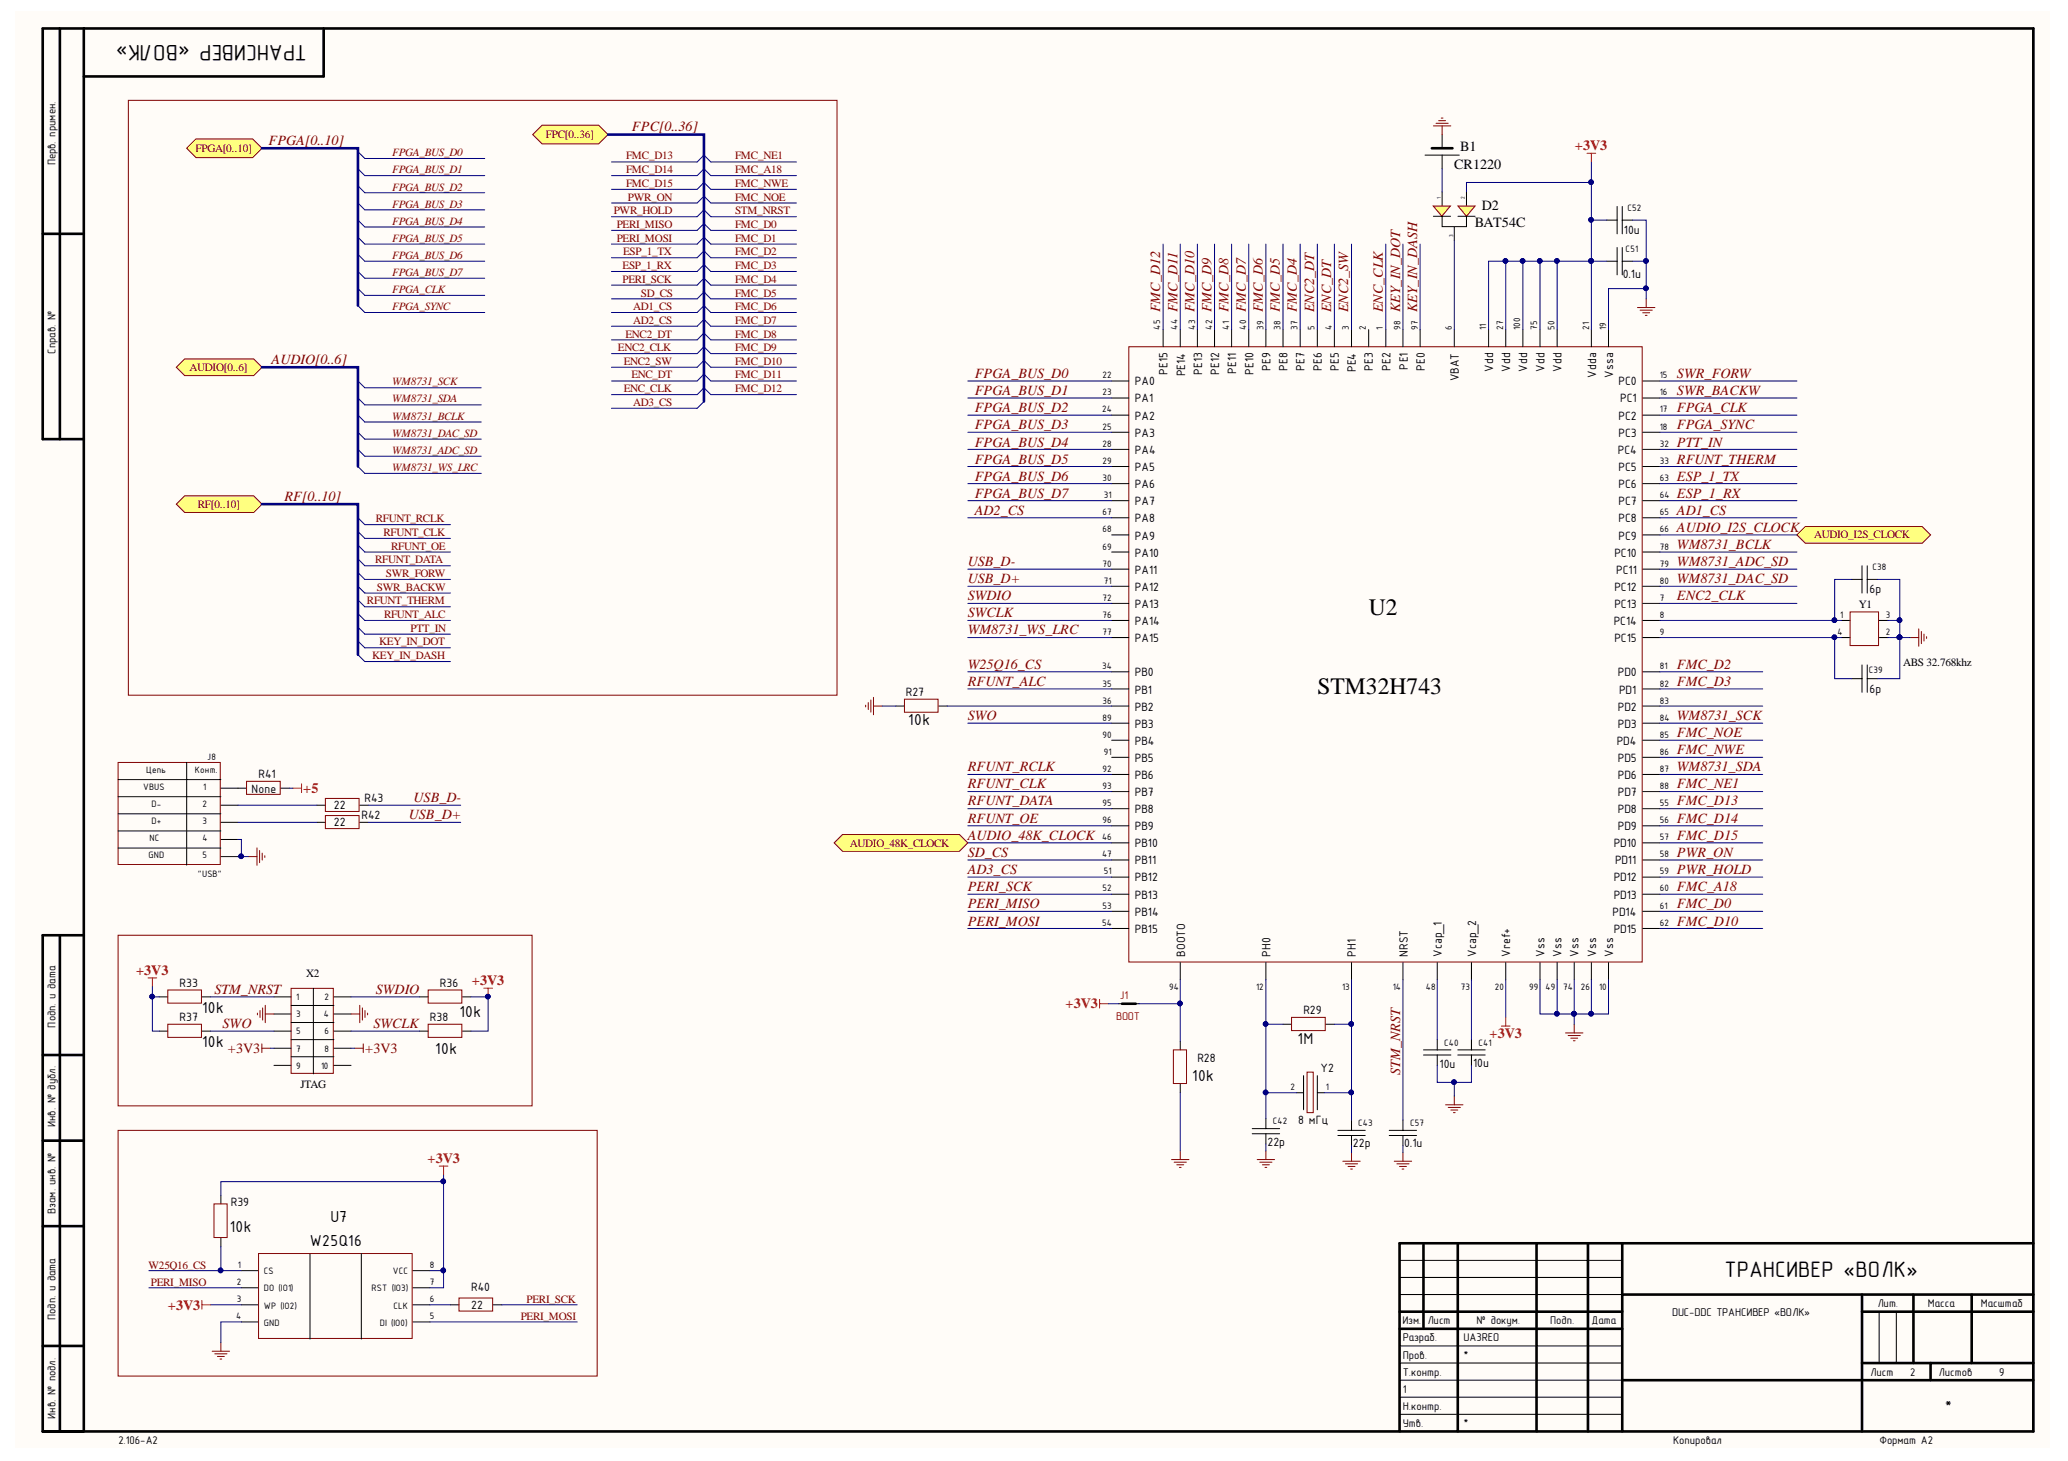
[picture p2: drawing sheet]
<svg xmlns="http://www.w3.org/2000/svg" width="297mm" height="210mm" viewBox="0 0 297 210" stroke-linecap="round" stroke-linejoin="round" font-family="sans-serif">
<defs><g id="words">
<g font-size="3.4">
<text x="196.6" y="88.4">U2</text>
<text x="189.3" y="99.7">STM32H743</text>
</g>
<g font-size="3.2">
<text x="44.1" y="6.4" transform="rotate(-180 44.1 6.4)">ТРАНСИВЕР «ВОЛК»</text>
<text x="247.7" y="183.4">ТРАНСИВЕР «ВОЛК»</text>
</g>
<g font-size="2.5">
<text x="130.5" y="104.2">10k</text>
<text x="29" y="145.6">10k</text>
<text x="66" y="146.1">10k</text>
<text x="186.4" y="150">1M</text>
<text x="29" y="150.5">10k</text>
<text x="62.5" y="151.5">10k</text>
<text x="171.2" y="155.4">10k</text>
<text x="33" y="177">10k</text>
<text x="44.5" y="179">W25Q16</text>
<text x="47.5" y="175.6">U7</text>
</g>
<text font-size="2.3" x="279.4" y="202.8">*</text>
<g font-size="2" fill="#800000">
<text x="38.6" y="20.9">FPGA[0..10]</text>
<text x="90.8" y="18.9">FPC[0..36]</text>
<text x="166.7" y="44.9" transform="rotate(-90 166.7 44.9)">FMC_D12</text>
<text x="169.1" y="44.9" transform="rotate(-90 169.1 44.9)">FMC_D11</text>
<text x="171.6" y="44.9" transform="rotate(-90 171.6 44.9)">FMC_D10</text>
<text x="174" y="44.9" transform="rotate(-90 174 44.9)">FMC_D9</text>
<text x="176.5" y="44.9" transform="rotate(-90 176.5 44.9)">FMC_D8</text>
<text x="178.9" y="44.9" transform="rotate(-90 178.9 44.9)">FMC_D7</text>
<text x="181.4" y="44.9" transform="rotate(-90 181.4 44.9)">FMC_D6</text>
<text x="183.8" y="44.9" transform="rotate(-90 183.8 44.9)">FMC_D5</text>
<text x="186.3" y="44.9" transform="rotate(-90 186.3 44.9)">FMC_D4</text>
<text x="188.7" y="44.9" transform="rotate(-90 188.7 44.9)">ENC2_DT</text>
<text x="191.2" y="44.9" transform="rotate(-90 191.2 44.9)">ENC_DT</text>
<text x="193.7" y="44.9" transform="rotate(-90 193.7 44.9)">ENC2_SW</text>
<text x="198.6" y="44.9" transform="rotate(-90 198.6 44.9)">ENC_CLK</text>
<text x="201.1" y="44.9" transform="rotate(-90 201.1 44.9)">KEY_IN_DOT</text>
<text x="203.5" y="44.9" transform="rotate(-90 203.5 44.9)">KEY_IN_DASH</text>
<text x="39" y="52.3">AUDIO[0..6]</text>
<text x="140" y="56.7">FPGA_BUS_D1</text>
<text x="140" y="59.2">FPGA_BUS_D2</text>
<text x="140" y="54.3">FPGA_BUS_D0</text>
<text x="240.9" y="54.3">SWR_FORW</text>
<text x="240.9" y="56.7">SWR_BACKW</text>
<text x="240.9" y="59.2">FPGA_CLK</text>
<text x="140" y="61.6">FPGA_BUS_D3</text>
<text x="140" y="64.2">FPGA_BUS_D4</text>
<text x="240.9" y="61.6">FPGA_SYNC</text>
<text x="240.9" y="64.2">PTT_IN</text>
<text x="140" y="66.6">FPGA_BUS_D5</text>
<text x="140" y="69.1">FPGA_BUS_D6</text>
<text x="140" y="71.5">FPGA_BUS_D7</text>
<text x="240.9" y="66.6">RFUNT_THERM</text>
<text x="240.9" y="69.1">ESP_1_TX</text>
<text x="240.9" y="71.5">ESP_1_RX</text>
<text x="40.9" y="72">RF[0..10]</text>
<text x="140" y="74">AD2_CS</text>
<text x="240.9" y="74">AD1_CS</text>
<text x="240.9" y="76.4">AUDIO_I2S_CLOCK</text>
<text x="139" y="81.3">USB_D-</text>
<text x="139" y="83.8">USB_D+</text>
<text x="240.9" y="78.9">WM8731_BCLK</text>
<text x="240.9" y="81.3">WM8731_ADC_SD</text>
<text x="240.9" y="83.8">WM8731_DAC_SD</text>
<text x="139" y="86.2">SWDIO</text>
<text x="139" y="88.7">SWCLK</text>
<text x="240.9" y="86.2">ENC2_CLK</text>
<text x="139" y="91.1">WM8731_WS_LRC</text>
<text x="139" y="96.1">W25Q16_CS</text>
<text x="139" y="98.6">RFUNT_ALC</text>
<text x="240.9" y="96.1">FMC_D2</text>
<text x="240.9" y="98.6">FMC_D3</text>
<text x="139" y="103.5">SWO</text>
<text x="240.9" y="103.5">WM8731_SCK</text>
<text x="240.9" y="105.9">FMC_NOE</text>
<text x="139" y="110.8">RFUNT_RCLK</text>
<text x="139" y="113.3">RFUNT_CLK</text>
<text x="240.9" y="108.4">FMC_NWE</text>
<text x="240.9" y="110.8">WM8731_SDA</text>
<text x="240.9" y="113.3">FMC_NE1</text>
<text x="58.7" y="117.7">USB_D+</text>
<text x="59.4" y="115.2">USB_D-</text>
<text x="139" y="115.7">RFUNT_DATA</text>
<text x="139" y="118.2">RFUNT_OE</text>
<text x="240.9" y="115.7">FMC_D13</text>
<text x="240.9" y="118.2">FMC_D14</text>
<text x="139" y="120.6">AUDIO_48K_CLOCK</text>
<text x="139" y="123.1">SD_CS</text>
<text x="139" y="125.6">AD3_CS</text>
<text x="240.9" y="120.6">FMC_D15</text>
<text x="240.9" y="123.1">PWR_ON</text>
<text x="240.9" y="125.6">PWR_HOLD</text>
<text x="139" y="128.1">PERI_SCK</text>
<text x="139" y="130.5">PERI_MISO</text>
<text x="240.9" y="128.1">FMC_A18</text>
<text x="240.9" y="130.5">FMC_D0</text>
<text x="139" y="133">PERI_MOSI</text>
<text x="240.9" y="133">FMC_D10</text>
<text x="30.8" y="142.8">STM_NRST</text>
<text x="54" y="142.8">SWDIO</text>
<text x="32" y="147.7">SWO</text>
<text x="53.6" y="147.7">SWCLK</text>
<text x="32.7" y="151.3">+3V3</text>
<text x="52.5" y="151.3">+3V3</text>
<text x="201.1" y="154.4" transform="rotate(-90 201.1 154.4)">STM_NRST</text>
</g>
<g font-size="2">
<text x="209.7" y="21.7">B1</text>
<text x="208.9" y="24.3">CR1220</text>
<text x="211.8" y="32.6">BAT54C</text>
<text x="212.9" y="30.2">D2</text>
</g>
<g font-size="2" fill="#f00">
<text x="226.2" y="21.6">+3V3</text>
<text x="43.6" y="114">+5</text>
<text x="19.5" y="140.1">+3V3</text>
<text x="67.8" y="141.5">+3V3</text>
<text x="153" y="144.9">+3V3</text>
<text x="214" y="149.2">+3V3</text>
<text x="61.4" y="167.1">+3V3</text>
<text x="24.1" y="188.2">+3V3</text>
</g>
<g font-size="1.9">
<text x="233.2" y="33.6">10u</text>
<text x="233.1" y="40">0.1u</text>
<text x="167.7" y="53.8" transform="rotate(-90 167.7 53.8)">PE15</text>
<text x="172.7" y="53.8" transform="rotate(-90 172.7 53.8)">PE13</text>
<text x="175.1" y="53.8" transform="rotate(-90 175.1 53.8)">PE12</text>
<text x="177.6" y="53.7" transform="rotate(-90 177.6 53.7)">PE11</text>
<text x="180" y="53.8" transform="rotate(-90 180 53.8)">PE10</text>
<text x="182.5" y="53.3" transform="rotate(-90 182.5 53.3)">PE9</text>
<text x="184.9" y="53.3" transform="rotate(-90 184.9 53.3)">PE8</text>
<text x="187.4" y="53.3" transform="rotate(-90 187.4 53.3)">PE7</text>
<text x="189.8" y="53.3" transform="rotate(-90 189.8 53.3)">PE6</text>
<text x="192.3" y="53.3" transform="rotate(-90 192.3 53.3)">PE5</text>
<text x="194.7" y="53.4" transform="rotate(-90 194.7 53.4)">PE4</text>
<text x="197.2" y="53.3" transform="rotate(-90 197.2 53.3)">PE3</text>
<text x="199.7" y="53.3" transform="rotate(-90 199.7 53.3)">PE2</text>
<text x="202.2" y="53.1" transform="rotate(-90 202.2 53.1)">PE1</text>
<text x="204.6" y="53.3" transform="rotate(-90 204.6 53.3)">PE0</text>
<text x="214.5" y="53.4" transform="rotate(-90 214.5 53.4)">Vdd</text>
<text x="216.9" y="53.4" transform="rotate(-90 216.9 53.4)">Vdd</text>
<text x="219.4" y="53.4" transform="rotate(-90 219.4 53.4)">Vdd</text>
<text x="221.8" y="53.4" transform="rotate(-90 221.8 53.4)">Vdd</text>
<text x="224.3" y="53.4" transform="rotate(-90 224.3 53.4)">Vdd</text>
<text x="163" y="55.4">PA0</text>
<text x="163" y="57.8">PA1</text>
<text x="170.2" y="54" transform="rotate(-90 170.2 54)">PE14</text>
<text x="209.6" y="54.7" transform="rotate(-90 209.6 54.7)">VBAT</text>
<text x="229.3" y="54.3" transform="rotate(-90 229.3 54.3)">Vdda</text>
<text x="231.7" y="54.3" transform="rotate(-90 231.7 54.3)">Vssa</text>
<text x="232.5" y="55.4">PC0</text>
<text x="232.7" y="57.8">PC1</text>
<text x="163" y="60.3">PA2</text>
<text x="163" y="62.7">PA3</text>
<text x="163" y="65.2">PA4</text>
<text x="232.4" y="65.2">PC4</text>
<text x="232.5" y="60.3">PC2</text>
<text x="232.5" y="62.7">PC3</text>
<text x="163" y="67.7">PA5</text>
<text x="163" y="70.2">PA6</text>
<text x="232.5" y="67.7">PC5</text>
<text x="232.5" y="70.2">PC6</text>
<text x="163" y="72.6">PA7</text>
<text x="163" y="75.1">PA8</text>
<text x="163" y="77.5">PA9</text>
<text x="232.5" y="72.6">PC7</text>
<text x="232.5" y="75.1">PC8</text>
<text x="232.5" y="77.5">PC9</text>
<text x="163" y="80">PA10</text>
<text x="163" y="82.4">PA11</text>
<text x="231.9" y="80">PC10</text>
<text x="232.1" y="82.4">PC11</text>
<text x="163" y="84.9">PA12</text>
<text x="163" y="87.3">PA13</text>
<text x="163" y="89.8">PA14</text>
<text x="231.8" y="89.8">PC14</text>
<text x="231.9" y="84.9">PC12</text>
<text x="231.9" y="87.3">PC13</text>
<text x="268.5" y="85.2">6p</text>
<text x="163" y="92.2">PA15</text>
<text x="231.9" y="92.2">PC15</text>
<text x="130.1" y="100">R27</text>
<text x="163" y="97.1">PB0</text>
<text x="163" y="99.7">PB1</text>
<text x="232.4" y="97.1">PD0</text>
<text x="232.6" y="99.7">PD1</text>
<text x="268.5" y="99.5">6p</text>
<text x="163" y="102.1">PB2</text>
<text x="163" y="104.6">PB3</text>
<text x="163" y="107">PB4</text>
<text x="232.2" y="107">PD4</text>
<text x="232.4" y="102.1">PD2</text>
<text x="232.4" y="104.6">PD3</text>
<text x="36.1" y="113.9">None</text>
<text x="37.1" y="111.8">R41</text>
<text x="163" y="109.5">PB5</text>
<text x="163" y="111.9">PB6</text>
<text x="232.4" y="109.5">PD5</text>
<text x="232.4" y="111.9">PD6</text>
<text x="48" y="118.7">22</text>
<text x="48" y="116.2">22</text>
<text x="51.9" y="117.7">R42</text>
<text x="52.4" y="115.2">R43</text>
<text x="163" y="114.4">PB7</text>
<text x="163" y="116.8">PB8</text>
<text x="163" y="119.3">PB9</text>
<text x="232.4" y="114.4">PD7</text>
<text x="232.4" y="116.8">PD8</text>
<text x="232.4" y="119.3">PD9</text>
<text x="163" y="121.7">PB10</text>
<text x="163" y="124.2">PB11</text>
<text x="231.8" y="121.7">PD10</text>
<text x="232" y="124.2">PD11</text>
<text x="163" y="126.6">PB12</text>
<text x="163" y="129.2">PB13</text>
<text x="163" y="131.6">PB14</text>
<text x="231.6" y="131.6">PD14</text>
<text x="231.8" y="126.6">PD12</text>
<text x="231.8" y="129.2">PD13</text>
<text x="163" y="134.1">PB15</text>
<text x="170.2" y="137.4" transform="rotate(-90 170.2 137.4)">BOOTO</text>
<text x="182.5" y="137.4" transform="rotate(-90 182.5 137.4)">PH0</text>
<text x="194.7" y="137.4" transform="rotate(-90 194.7 137.4)">PH1</text>
<text x="202.2" y="137.4" transform="rotate(-90 202.2 137.4)">NRST</text>
<text x="207.1" y="137.4" transform="rotate(-90 207.1 137.4)">Vcap_1</text>
<text x="212" y="137.4" transform="rotate(-90 212 137.4)">Vcap_2</text>
<text x="216.9" y="137.4" transform="rotate(-90 216.9 137.4)">Vref+</text>
<text x="221.8" y="137.4" transform="rotate(-90 221.8 137.4)">Vss</text>
<text x="224.3" y="137.4" transform="rotate(-90 224.3 137.4)">Vss</text>
<text x="226.7" y="137.4" transform="rotate(-90 226.7 137.4)">Vss</text>
<text x="229.3" y="137.4" transform="rotate(-90 229.3 137.4)">Vss</text>
<text x="231.7" y="137.4" transform="rotate(-90 231.7 137.4)">Vss</text>
<text x="231.8" y="134.1">PD15</text>
<text x="25.8" y="141.8">R33</text>
<text x="63.2" y="141.8">R36</text>
<text x="25.8" y="146.7">R37</text>
<text x="61.8" y="146.7">R38</text>
<text x="187.2" y="145.7">R29</text>
<text x="172" y="152.6">R28</text>
<text x="189.7" y="154">Y2</text>
<text x="206.8" y="153.4">10u</text>
<text x="211.6" y="153.3">10u</text>
<text x="186.5" y="161.5">8 мГц</text>
<text x="182.1" y="164.7">22p</text>
<text x="194.3" y="164.8">22p</text>
<text x="201.7" y="164.8">0.1u</text>
<text x="33.2" y="173.2">R39</text>
<text x="67.7" y="185.5">R40</text>
<text x="67.7" y="188">22</text>
</g>
<g font-size="1.6">
<text x="8" y="23.8" transform="rotate(-90 8 23.8)">Перв. примен.</text>
<text x="8" y="50.8" transform="rotate(-90 8 50.8)">Справ. №</text>
<text x="267" y="87.3">Y1</text>
<text x="273.3" y="95.7">ABS 32.768khz</text>
<text x="44" y="140.4">X2</text>
<text x="8" y="147.7" transform="rotate(-90 8 147.7)">Подп. и дата</text>
<text x="8" y="161.9" transform="rotate(-90 8 161.9)">Инв. № дубл.</text>
<text x="43.1" y="156.4">JTAG</text>
<text x="8" y="174.5" transform="rotate(-90 8 174.5)">Взам. инв. №</text>
<text x="8" y="189.7" transform="rotate(-90 8 189.7)">Подп. и дата</text>
<text x="201.4" y="190.2">Изм.</text>
<text x="205.1" y="190.2">Лист</text>
<text x="212.1" y="190.2">№ докум.</text>
<text x="222.7" y="190.2">Подп.</text>
<text x="228.6" y="190.2">Дата</text>
<text x="240.2" y="189">DUC-DDC ТРАНСИВЕР «ВОЛК»</text>
<text x="269.7" y="187.7">Лит.</text>
<text x="276.9" y="187.7">Масса</text>
<text x="284.5" y="187.7">Масштаб</text>
<text x="201.5" y="195.2">Пров.</text>
<text x="201.5" y="197.6">Т.контр.</text>
<text x="201.5" y="192.6">Разраб.</text>
<text x="210.2" y="195.2">*</text>
<text x="210.2" y="192.6">UA3REO</text>
<text x="268.7" y="197.6">Лист</text>
<text x="274.4" y="197.6">2</text>
<text x="278.5" y="197.6">Листов</text>
<text x="287.1" y="197.6">9</text>
<text x="8" y="203.8" transform="rotate(-90 8 203.8)">Инв. № подл.</text>
<text x="201.5" y="202.5">Н.контр.</text>
<text x="201.5" y="200.1">1</text>
<text x="17" y="207.4">2.106-A2</text>
<text x="201.5" y="205">Утв.</text>
<text x="210.2" y="205">*</text>
<text x="240.3" y="207.4">Копировал</text>
<text x="270" y="207.4">Формат А2</text>
</g>
<g font-size="1.6" fill="#800000">
<text x="28.1" y="21.8">FPGA[0..10]</text>
<text x="56.3" y="22.4">FPGA_BUS_D0</text>
<text x="78.4" y="19.9">FPC[0..36]</text>
<text x="89.9" y="22.9">FMC_D13</text>
<text x="105.6" y="22.9">FMC_NE1</text>
<text x="56.3" y="24.9">FPGA_BUS_D1</text>
<text x="56.3" y="27.4">FPGA_BUS_D2</text>
<text x="56.3" y="29.8">FPGA_BUS_D3</text>
<text x="89.9" y="24.9">FMC_D14</text>
<text x="89.9" y="26.9">FMC_D15</text>
<text x="90.2" y="28.8">PWR_ON</text>
<text x="105.6" y="24.9">FMC_A18</text>
<text x="105.6" y="26.9">FMC_NWE</text>
<text x="105.6" y="28.8">FMC_NOE</text>
<text x="56.3" y="32.3">FPGA_BUS_D4</text>
<text x="56.3" y="34.7">FPGA_BUS_D5</text>
<text x="88.2" y="30.8">PWR_HOLD</text>
<text x="88.6" y="32.7">PERI_MISO</text>
<text x="88.6" y="34.7">PERI_MOSI</text>
<text x="105.6" y="30.8">STM_NRST</text>
<text x="105.6" y="32.7">FMC_D0</text>
<text x="105.6" y="34.7">FMC_D1</text>
<text x="56.3" y="37.2">FPGA_BUS_D6</text>
<text x="56.3" y="39.6">FPGA_BUS_D7</text>
<text x="89.4" y="38.6">ESP_1_RX</text>
<text x="89.4" y="40.7">PERI_SCK</text>
<text x="89.5" y="36.7">ESP_1_TX</text>
<text x="105.6" y="36.7">FMC_D2</text>
<text x="105.6" y="38.6">FMC_D3</text>
<text x="105.6" y="40.7">FMC_D4</text>
<text x="56.3" y="42.1">FPGA_CLK</text>
<text x="56.3" y="44.6">FPGA_SYNC</text>
<text x="90.9" y="44.6">AD1_CS</text>
<text x="90.9" y="46.5">AD2_CS</text>
<text x="92" y="42.6">SD_CS</text>
<text x="105.6" y="42.6">FMC_D5</text>
<text x="105.6" y="44.6">FMC_D6</text>
<text x="105.6" y="46.5">FMC_D7</text>
<text x="27.2" y="53.3">AUDIO[0..6]</text>
<text x="88.7" y="50.5">ENC2_CLK</text>
<text x="89.6" y="52.4">ENC2_SW</text>
<text x="89.8" y="48.5">ENC2_DT</text>
<text x="105.6" y="48.5">FMC_D8</text>
<text x="105.6" y="50.5">FMC_D9</text>
<text x="105.6" y="52.4">FMC_D10</text>
<text x="56.3" y="55.4">WM8731_SCK</text>
<text x="56.3" y="57.8">WM8731_SDA</text>
<text x="89.6" y="56.4">ENC_CLK</text>
<text x="90.7" y="54.4">ENC_DT</text>
<text x="90.9" y="58.3">AD3_CS</text>
<text x="105.6" y="54.4">FMC_D11</text>
<text x="105.6" y="56.4">FMC_D12</text>
<text x="56.3" y="60.3">WM8731_BCLK</text>
<text x="56.3" y="62.7">WM8731_DAC_SD</text>
<text x="56.3" y="65.2">WM8731_ADC_SD</text>
<text x="56.3" y="67.6">WM8731_WS_LRC</text>
<text x="28.4" y="73">RF[0..10]</text>
<text x="54" y="75.1">RFUNT_RCLK</text>
<text x="55.1" y="77">RFUNT_CLK</text>
<text x="260.6" y="77.3">AUDIO_I2S_CLOCK</text>
<text x="53.9" y="80.9">RFUNT_DATA</text>
<text x="55.4" y="82.9">SWR_FORW</text>
<text x="56.2" y="79">RFUNT_OE</text>
<text x="52.7" y="86.8">RFUNT_THERM</text>
<text x="54.1" y="84.9">SWR_BACKW</text>
<text x="55.2" y="88.8">RFUNT_ALC</text>
<text x="53.5" y="94.7">KEY_IN_DASH</text>
<text x="54.5" y="92.7">KEY_IN_DOT</text>
<text x="59" y="90.8">PTT_IN</text>
<text x="122.1" y="121.6">AUDIO_48K_CLOCK</text>
<text x="21.3" y="182.3">W25Q16_CS</text>
<text x="21.7" y="184.7">PERI_MISO</text>
<text x="74.8" y="189.6">PERI_MOSI</text>
<text x="75.6" y="187.2">PERI_SCK</text>
</g>
<g font-size="1.6" fill="#980000">
<text x="160.8" y="143.5">J1</text>
<text x="160.3" y="146.5">BOOT</text>
</g>
<g font-size="1.4">
<text x="233.8" y="30.3">C52</text>
<text x="233.5" y="36.2">C51</text>
<text x="166.7" y="47.3" transform="rotate(-90 166.7 47.3)">45</text>
<text x="169.1" y="47.3" transform="rotate(-90 169.1 47.3)">44</text>
<text x="171.7" y="47.3" transform="rotate(-90 171.7 47.3)">43</text>
<text x="174.1" y="47.3" transform="rotate(-90 174.1 47.3)">42</text>
<text x="176.6" y="47.3" transform="rotate(-90 176.6 47.3)">41</text>
<text x="179" y="47.3" transform="rotate(-90 179 47.3)">40</text>
<text x="181.5" y="47.3" transform="rotate(-90 181.5 47.3)">39</text>
<text x="183.9" y="47.3" transform="rotate(-90 183.9 47.3)">38</text>
<text x="186.4" y="47.3" transform="rotate(-90 186.4 47.3)">37</text>
<text x="188.8" y="47.3" transform="rotate(-90 188.8 47.3)">5</text>
<text x="191.3" y="47.3" transform="rotate(-90 191.3 47.3)">4</text>
<text x="193.7" y="47.3" transform="rotate(-90 193.7 47.3)">3</text>
<text x="196.2" y="47.3" transform="rotate(-90 196.2 47.3)">2</text>
<text x="198.6" y="47.3" transform="rotate(-90 198.6 47.3)">1</text>
<text x="201.2" y="47.3" transform="rotate(-90 201.2 47.3)">98</text>
<text x="203.6" y="47.3" transform="rotate(-90 203.6 47.3)">97</text>
<text x="208.5" y="47.3" transform="rotate(-90 208.5 47.3)">6</text>
<text x="213.4" y="47.3" transform="rotate(-90 213.4 47.3)">11</text>
<text x="215.9" y="47.3" transform="rotate(-90 215.9 47.3)">27</text>
<text x="218.4" y="47.3" transform="rotate(-90 218.4 47.3)">100</text>
<text x="220.8" y="47.3" transform="rotate(-90 220.8 47.3)">75</text>
<text x="223.3" y="47.3" transform="rotate(-90 223.3 47.3)">50</text>
<text x="228.3" y="47.3" transform="rotate(-90 228.3 47.3)">21</text>
<text x="230.7" y="47.3" transform="rotate(-90 230.7 47.3)">19</text>
<text x="158.3" y="59.3">24</text>
<text x="158.4" y="54.4">22</text>
<text x="158.4" y="56.8">23</text>
<text x="238.4" y="54.4">15</text>
<text x="238.4" y="56.8">16</text>
<text x="238.4" y="59.3">17</text>
<text x="158.4" y="61.7">25</text>
<text x="158.4" y="64.2">28</text>
<text x="238.4" y="61.7">18</text>
<text x="238.4" y="64.2">32</text>
<text x="158.4" y="66.6">29</text>
<text x="158.4" y="69.1">30</text>
<text x="158.5" y="71.6">31</text>
<text x="238.4" y="66.6">33</text>
<text x="238.4" y="69.1">63</text>
<text x="238.4" y="71.6">64</text>
<text x="158.4" y="74.1">67</text>
<text x="158.4" y="76.5">68</text>
<text x="238.4" y="74.1">65</text>
<text x="238.4" y="76.5">66</text>
<text x="158.4" y="79">69</text>
<text x="158.4" y="81.4">70</text>
<text x="158.5" y="83.9">71</text>
<text x="238.4" y="79">78</text>
<text x="238.4" y="81.4">79</text>
<text x="238.4" y="83.9">80</text>
<text x="268.9" y="81.9">C38</text>
<text x="158.4" y="86.3">72</text>
<text x="158.4" y="88.8">76</text>
<text x="238.4" y="86.3">7</text>
<text x="238.4" y="88.8">8</text>
<text x="264.3" y="88.8">1</text>
<text x="270.9" y="88.8">3</text>
<text x="158.4" y="91.2">77</text>
<text x="238.4" y="91.2">9</text>
<text x="264" y="91.3">4</text>
<text x="270.9" y="91.3">2</text>
<text x="158.3" y="96.1">34</text>
<text x="158.4" y="98.7">35</text>
<text x="158.4" y="101.1">36</text>
<text x="238.4" y="96.1">81</text>
<text x="238.4" y="98.7">82</text>
<text x="238.4" y="101.1">83</text>
<text x="268.4" y="96.6">C39</text>
<text x="158.4" y="103.6">89</text>
<text x="158.4" y="106">90</text>
<text x="238.4" y="103.6">84</text>
<text x="238.4" y="106">85</text>
<text x="20.6" y="113.4">VBUS</text>
<text x="21" y="111">Цепь</text>
<text x="28" y="111">Конт.</text>
<text x="29.2" y="113.4">1</text>
<text x="29.8" y="109.2">J8</text>
<text x="158.4" y="110.9">92</text>
<text x="158.4" y="113.4">93</text>
<text x="158.5" y="108.5">91</text>
<text x="238.4" y="108.5">86</text>
<text x="238.4" y="110.9">87</text>
<text x="238.4" y="113.4">88</text>
<text x="21.7" y="116">D-</text>
<text x="21.7" y="118.4">D+</text>
<text x="29.1" y="116">2</text>
<text x="29.1" y="118.4">3</text>
<text x="158.4" y="115.8">95</text>
<text x="158.4" y="118.3">96</text>
<text x="238.4" y="115.8">55</text>
<text x="238.4" y="118.3">56</text>
<text x="21.3" y="123.3">GND</text>
<text x="21.5" y="120.9">NC</text>
<text x="28.4" y="126">&quot;USB&quot;</text>
<text x="29.1" y="120.9">4</text>
<text x="29.1" y="123.3">5</text>
<text x="158.3" y="120.7">46</text>
<text x="158.3" y="123.2">47</text>
<text x="158.5" y="125.6">51</text>
<text x="238.4" y="120.7">57</text>
<text x="238.4" y="123.2">58</text>
<text x="238.4" y="125.6">59</text>
<text x="158.4" y="128.1">52</text>
<text x="158.4" y="130.6">53</text>
<text x="238.4" y="128.1">60</text>
<text x="238.4" y="130.6">61</text>
<text x="158.3" y="133.1">54</text>
<text x="238.4" y="133.1">62</text>
<text x="42.6" y="143.7">1</text>
<text x="46.6" y="143.7">2</text>
<text x="167.9" y="142.2">94</text>
<text x="180.5" y="142.2">12</text>
<text x="192.8" y="142.2">13</text>
<text x="200.1" y="142.2">14</text>
<text x="204.8" y="142.2">48</text>
<text x="209.8" y="142.2">73</text>
<text x="214.7" y="142.2">20</text>
<text x="219.6" y="142.2">99</text>
<text x="222" y="142.2">49</text>
<text x="224.5" y="142.2">74</text>
<text x="227.1" y="142.2">26</text>
<text x="229.7" y="142.2">10</text>
<text x="42.6" y="146.2">3</text>
<text x="42.6" y="148.6">5</text>
<text x="46.5" y="146.2">4</text>
<text x="46.6" y="148.6">6</text>
<text x="42.6" y="151.1">7</text>
<text x="42.6" y="153.6">9</text>
<text x="46.1" y="153.6">10</text>
<text x="46.6" y="151.1">8</text>
<text x="207.4" y="150.2">C40</text>
<text x="212.3" y="150.2">C41</text>
<text x="182.8" y="161.5">C42</text>
<text x="185.4" y="156.6">2</text>
<text x="190.4" y="156.6">1</text>
<text x="195.1" y="161.8">C43</text>
<text x="202.5" y="161.8">C57</text>
<text x="34" y="184.6">2</text>
<text x="34.2" y="182.2">1</text>
<text x="37.9" y="183.1">CS</text>
<text x="37.9" y="185.5">DO (IO1)</text>
<text x="53.4" y="185.5">RST (IO3)</text>
<text x="56.4" y="183.1">VCC</text>
<text x="61.8" y="184.6">7</text>
<text x="61.8" y="182.2">8</text>
<text x="33.9" y="189.5">4</text>
<text x="34" y="187.1">3</text>
<text x="37.9" y="188">WP (IO2)</text>
<text x="37.9" y="190.4">GND</text>
<text x="54.6" y="190.4">DI (IO0)</text>
<text x="56.5" y="188">CLK</text>
<text x="61.8" y="189.5">5</text>
<text x="61.8" y="187.1">6</text>
</g>
<g font-size=".8">
<text x="206.9" y="28.6" transform="rotate(-90 206.9 28.6)">1</text>
<text x="210.4" y="28.6" transform="rotate(-90 210.4 28.6)">2</text>
<text x="208.7" y="34" transform="rotate(-90 208.7 34)">3</text>
</g>
</g></defs>
<path d="M2.2 1.6h292.2v206.4h-292.2z" fill="#fffcf8"/>
<g fill="none" stroke="#000" stroke-width=".37">
<path d="M8.6 4.1v59M12 4.1v201.6M46.5 4.1v6.9h-34.5M6.1 33.6h5.9M12 63.1h-5.9v-59h286v201.6h-286v-71.3h5.9M8.6 134.4v71.3M6.1 151.6h5.9M6.1 176.2h5.9M6.1 163.9h5.9M204.5 178.6v12.3M209.4 178.6v27.1M220.7 178.6v27.1"/>
<path d="M228.1 178.6v27.1M233 178.6v27.1M292.1 178.6h-91.1v27.1M6.1 193.4h5.9M201 188.4h32M201 190.9h32M233 186h59.1M233 198.3h59.1M267.5 188.4h24.6M267.5 186v19.7M267.5 195.8h24.6M274.8 186v9.8"/>
<path d="M277.3 195.8v2.5M283.2 186v9.8"/>
</g>
<g fill="none" stroke="#000" stroke-width=".14">
<path d="M210.6 27.6v1.9M230.8 37.5h1.5M230.8 31.6h1.5M232.3 29.7v3.9M232.3 35.6v3.9M233 29.7v3.9M233 35.6v3.9M233 37.5h1.5M233 31.6h1.5M264.5 89.1h1.2M264.5 91.6h1.2M266 83.2h1.5"/>
<path d="M266 97.5h1.5M267.5 81.3v3.9M267.5 95.5v4M268.2 81.3v3.9M268.2 95.5v4M268.2 83.2h1.5M268.2 97.5h1.5M269.9 89.1h1.3M269.9 91.6h1.3M201 198.3h32M201 195.8h32M201 193.4h32"/>
<path d="M201 186h32M201 183.5h32M201 181.1h32M269.9 188.4v7.4M272.4 188.4v7.4M201 203.2h32M201 200.7h32"/>
</g>
<path d="M235.2 44.2h2.5M235.6 44.6h1.7M236 44.9h1M236.3 45.3h.3M236.5 42.9v1.3M265.7 87.9h4.1v4.8h-4.1zM274.4 91.6h1.2M275.6 90.4v2.4M276 90.7v1.8M276.4 91.1v1M276.7 91.5v.2" fill="none" stroke="#800000" stroke-width=".14"/>
<path d="M228 22h1.2M228.6 22v1.3" fill="none" stroke="#f00" stroke-width=".14"/>
<path d="M209.4 29.6h2.5l-1.3 1.5z" fill="#ffd966"/>
<path d="M209.4 29.6h2.5l-1.3 1.5z" fill="none" stroke="#980000" stroke-width=".14"/>
<path d="M207.1 27.6v1.9M208.9 32.6v2M209.4 31.1h2.5" fill="none" stroke="#000" stroke-width=".14"/>
<path d="M205.9 29.6h2.4l-1.2 1.5z" fill="#ffd966"/>
<path d="M205.9 29.6h2.4l-1.2 1.5z" fill="none" stroke="#980000" stroke-width=".14"/>
<g fill="none" stroke="#000" stroke-width=".14">
<path d="M207.1 19.3v2M204.7 22.3h4.9M205.9 31.1h2.5M207.1 31.1v1.5h3.5v-1.5M207.1 22.3v2M17 112h14.7M17 114.5h14.7M17 116.9h14.7M17 119.4h14.7M26.8 109.5v14.8M31.7 113.2h3.7M31.7 115.7h2.5"/>
<path d="M31.7 118.1h2.5M40.3 113.2h1.3M45.5 115.7h1.2M45.5 118.1h1.2M51.7 115.7h1.2M51.7 118.1h1.2M128.7 101.4h1.2M134.8 101.4h1.3M17 121.8h14.7M31.7 120.6h2.5M31.7 123.1h2.5M22.9 143.2h1.2"/>
<path d="M22.9 148.1h1.2M29 143.2h1.2M29 148.1h1.2M39.3 143.2h2.5M39.3 145.7h2.5M39.3 148.1h2.5M39.3 150.6h2.5M39.3 153.1h2.5M41.8 144.5h6.2M41.8 146.9h6.2M41.8 149.4h6.2M41.8 151.8h6.2"/>
<path d="M45 142v12.3M48 143.2h2.4M48 145.7h2.4M48 148.1h2.4M48 150.6h2.4M48 153.1h2.4M60.3 143.2h1.2M60.3 148.1h1.2M66.4 143.2h1.3M66.4 148.1h1.3M160.7 144.2h.5M163.1 144.2h.5"/>
<path d="M169.5 149.6v1.2M169.5 155.8v1.2M184.3 147.2h1.2M186.3 157h.9M187.2 154.5v4.9M189.2 157h1M189.2 154.5v4.9M190.4 147.2h1.3M204.5 151.6h3.9M204.5 150.8h3.9M206.4 149.4v1.4M206.4 151.6v1.5"/>
<path d="M209.4 151.6h3.9M209.4 150.8h3.9M211.4 149.4v1.4M211.4 151.6v1.5M31.7 171.7v1.3M31.7 177.9v1.2M179.9 162.9h3.9M179.9 162.2h3.9M181.8 160.7v1.5M181.8 162.9v1.5M192.2 163.1h3.9M192.2 162.4h3.9"/>
<path d="M194.1 160.9v1.5M194.1 163.1v1.5M199.5 163.1h4M199.5 162.4h4M201.5 160.9v1.5M201.5 163.1v1.5M34.7 182.6h2.4M34.7 185h2.4M34.7 187.5h2.4M34.7 189.9h2.4M44.5 180.1v12.3M51.9 180.1v12.3"/>
<path d="M59.3 182.6h2.5M59.3 185h2.5M59.3 187.5h2.5M59.3 189.9h2.5M64.7 187.5h1.2M70.9 187.5h1.2"/>
</g>
<path d="M205.7 21.3h2.9M161.2 144.2h1.9" fill="none" stroke="#000" stroke-width=".37"/>
<g fill="none" stroke="#800000" stroke-width=".14">
<path d="M205.9 18.1h2.5M206.3 17.7h1.7M206.6 17.3h1M207 17h.3M207.1 18.1v1.2M17 109.5h14.6v14.7h-14.6zM35.4 112.3h4.8v1.8h-4.8zM46.7 117.2h4.9v1.8h-4.9zM46.7 114.7h4.9v1.9h-4.9zM124.3 101.3v.3M124.7 100.9v1M125.1 100.6v1.7"/>
<path d="M125.5 100.2v2.5M125.5 101.4h1.2M129.9 100.5h4.8v1.8h-4.8zM17 134.4h59.4v24.5h-59.4zM35.7 123.1h1.2M36.9 121.8v2.5M37.3 122.2v1.7M37.7 122.6v1M38 122.9v.3M24.1 142.2h4.8v1.9h-4.8zM24.1 147.2h4.8v1.8h-4.8zM37 145.6v.2"/>
<path d="M37.3 145.2v1M37.6 150.6h1.3M37.6 150v1.2M37.7 144.8v1.8M38.1 145.7h1.2M38.1 144.4v2.5M41.8 142h6.1v12.2h-6.1zM50.4 145.7h1.3M50.9 150.6h1.3M51.7 144.4v2.5M52.1 144.8v1.8M52.2 150v1.2"/>
<path d="M52.4 145.2v1M52.8 145.6v.2M61.5 142.2h4.8v1.9h-4.8zM61.5 147.2h4.8v1.8h-4.8zM168.5 150.8h1.9v4.9h-1.9zM185.5 146.2h4.9v1.9h-4.9zM187.7 154h.9v5.9h-.9zM207.6 158.7h2.5M208 159.1h1.8M208.4 159.5h1M208.8 159.9h.2M208.9 157.5v1.2"/>
<path d="M224.9 148.4h2.5M225.2 148.8h1.8M225.6 149.2h1M226 149.5h.2M226.1 147.2v1.2M17 162.4h68.8v35.3h-68.8zM30.7 173h1.9v4.8h-1.9zM168.3 166.6h2.5M168.7 167h1.7M169 167.3h1M169.4 167.7h.3M169.5 165.3v1.3"/>
<path d="M180.6 166.6h2.5M181 167h1.7M181.3 167.3h1M181.7 167.7h.3M181.8 165.3v1.3M192.9 166.8h2.5M193.3 167.2h1.7M193.6 167.6h1M194 168h.3M194.1 165.6v1.2M200.3 166.8h2.5M200.6 167.2h1.8"/>
<path d="M201 167.6h1M201.4 168h.2M201.5 165.6v1.2M30.5 194.1h2.5M30.8 194.5h1.8M31.2 194.9h1M31.6 195.3h.2M31.7 192.9v1.2M37.1 180.1h22.1v12.2h-22.1zM65.9 186.5h4.9v1.9h-4.9z"/>
</g>
<g fill="none" stroke="#f00" stroke-width=".14">
<path d="M42.1 113.2h1.2M43.3 112.6v1.3M21.3 140.5h1.2M21.9 140.5v1.2M69.5 142h1.2M70.1 142v1.2M157.9 143.6v1.2M157.9 144.2h1.3M215.7 147.4h1.2M216.3 146.2v1.2M63.1 167.5h1.2M63.7 167.5v1.3"/>
<path d="M29 186.8v1.3M29 187.5h1.2"/>
</g>
<circle cx="70.1" cy="143.2" r=".33" fill="#000080" stroke="#000080" stroke-width=".14"/>
<path d="M51.4 21.8l1 1M51.4 24.3l1 .9M51.4 26.7l1 1M51.4 29.2l1 1M51.4 31.6l1 1M51.4 34.1l1 1M51.4 36.5l1 1M51.4 39l1 1" fill="none" stroke="#000080" stroke-width=".14"/>
<path d="M26.8 21.3l1.3-1.3h8.2l1.3 1.3-1.3 1.3h-8.2z" fill-rule="evenodd" fill="#ffff80" stroke="#800000" stroke-width=".14"/>
<path d="M162.1 49.8h73.8v88.4h-73.8z" fill="none" stroke="#800000" stroke-width=".14"/>
<g fill="none" stroke="#000" stroke-width=".14">
<path d="M159.7 54.7h2.4M159.7 57.2h2.4M159.7 59.6h2.4M167.1 47.4v2.4M169.5 47.4v2.4M172 47.4v2.4M174.5 47.4v2.4M176.9 47.4v2.4M179.4 47.4v2.4M181.8 47.4v2.4M184.3 47.4v2.4M186.8 47.4v2.4"/>
<path d="M189.2 47.4v2.4M191.7 47.4v2.4M194.1 47.4v2.4M196.6 47.4v2.4M199.1 47.4v2.4M201.5 47.4v2.4M204 47.4v2.4M208.9 47.4v2.4M213.8 47.4v2.4M216.3 47.4v2.4M218.7 47.4v2.4M221.2 47.4v2.4"/>
<path d="M223.7 47.4v2.4M228.6 47.4v2.4M231 47.4v2.4M236 54.7h2.4M236 57.2h2.4M236 59.6h2.4M159.7 62.1h2.4M159.7 64.6h2.4M159.7 67h2.4M159.7 69.5h2.4M159.7 71.9h2.4M159.7 74.4h2.4"/>
<path d="M159.7 76.9h2.4M159.7 79.3h2.4M236 62.1h2.4M236 64.6h2.4M236 67h2.4M236 69.5h2.4M236 71.9h2.4M236 74.4h2.4M236 76.9h2.4M236 79.3h2.4M159.7 81.8h2.4M159.7 84.2h2.4"/>
<path d="M159.7 86.7h2.4M159.7 89.1h2.4M159.7 91.6h2.4M159.7 96.5h2.4M159.7 99h2.4M236 81.8h2.4M236 84.2h2.4M236 86.7h2.4M236 89.1h2.4M236 91.6h2.4M236 96.5h2.4M236 99h2.4"/>
<path d="M159.7 101.4h2.4M159.7 103.9h2.4M159.7 106.3h2.4M159.7 108.8h2.4M159.7 111.3h2.4M159.7 113.7h2.4M159.7 116.2h2.4M159.7 118.6h2.4M236 101.4h2.4M236 103.9h2.4M236 106.3h2.4M236 108.8h2.4"/>
<path d="M236 111.3h2.4M236 113.7h2.4M236 116.2h2.4M236 118.6h2.4M159.7 121.1h2.4M159.7 123.6h2.4M159.7 126h2.4M159.7 128.5h2.4M159.7 130.9h2.4M159.7 133.4h2.4M169.5 138.3v2.5M181.8 138.3v2.5"/>
<path d="M194.1 138.3v2.5M201.5 138.3v2.5M206.4 138.3v2.5M211.4 138.3v2.5M216.3 138.3v2.5M221.2 138.3v2.5M223.7 138.3v2.5M226.1 138.3v2.5M228.6 138.3v2.5M231 138.3v2.5M236 121.1h2.4M236 123.6h2.4"/>
<path d="M236 126h2.4M236 128.5h2.4M236 130.9h2.4M236 133.4h2.4"/>
</g>
<path d="M51.4 41.5l1 .9M51.4 43.9l1 1M51.4 54.7l1 1M51.4 57.2l1 1M51.4 59.6l1 1M51.4 62.1l1 1M51.4 64.6l1 1M51.4 67l1 1" fill="none" stroke="#000080" stroke-width=".14"/>
<g fill="#ffff80" stroke="#800000" stroke-width=".14">
<path d="M25.3 52.8l1.2-1.2h9.9l1.2 1.2-1.2 1.2h-9.9z" fill-rule="evenodd"/>
<path d="M119.8 121.1l1.2-1.2h16.8l1.2 1.2-1.2 1.2h-16.8z" fill-rule="evenodd"/>
<path d="M258.1 76.9l1.2-1.2h16.8l1.2 1.2-1.2 1.2h-16.8z" fill-rule="evenodd"/>
<path d="M76.5 19.3l1.4-1.3h8.1l1.3 1.3-1.3 1.4h-8.1z" fill-rule="evenodd"/>
</g>
<g fill="none" stroke="#000080" stroke-width=".14">
<path d="M100.1 23.3l1-1 1 1M100.1 25.2l1-.9 1 .9M100.1 27.2l1-1 1 1M100.1 29.2l1-1 1 1M100.1 31.1l1-.9 1 .9M100.1 33.1l1-1 1 1M100.1 35.1l1-1 1 1M100.1 37l1-1 1 1M100.1 39l1-1 1 1M100.1 41l1-1 1 1M100.1 42.9l1-.9 1 .9M100.1 44.9l1-1 1 1"/>
<path d="M100.1 46.9l1-1 1 1M100.1 48.8l1-1 1 1M100.1 50.8l1-1 1 1M100.1 52.8l1-1 1 1M100.1 54.7l1-.9 1 .9M100.1 56.7l1-1 1 1M101.1 57.7l-1 1M51.4 78.3l1 1M51.4 76.4l1 1M51.4 74.4l1 1M51.4 94.1l1 .9M51.4 92.1l1 1"/>
<path d="M51.4 90.1l1 1M51.4 88.2l1 .9M51.4 86.2l1 1M51.4 84.2l1 1M51.4 82.3l1 .9M51.4 80.3l1 1"/>
</g>
<path d="M18.4 14.4h101.8v85.5h-101.8z" fill="none" stroke="#800000" stroke-width=".14"/>
<path d="M25.3 72.4l1.2-1.2h9.9l1.2 1.2-1.2 1.2h-9.9z" fill-rule="evenodd" fill="#ffff80" stroke="#800000" stroke-width=".14"/>
<g fill="none" stroke="#000080" stroke-width=".14">
<path d="M52.4 40h17.2M52.4 37.5h17.2M52.4 35.1h17.2M52.4 32.6h17.2M52.4 30.2h17.2M52.4 22.8h17.2M52.4 25.2h17.2M52.4 27.7h17.2M87.8 23.3h12.3M87.8 25.2h12.3M87.8 27.2h12.3M87.8 29.2h12.3"/>
<path d="M87.8 31.1h12.3M87.8 33.1h12.3M87.8 35.1h12.3M87.8 37h12.3M87.8 39h12.3M102.1 23.3h12.3M102.1 25.2h12.3M102.1 27.2h12.3M102.1 29.2h12.3M102.1 31.1h12.3M102.1 33.1h12.3M102.1 35.1h12.3"/>
<path d="M102.1 37h12.3M102.1 39h12.3M167.1 35.1v12.3M169.5 35.1v12.3M172 35.1v12.3M174.5 35.1v12.3M176.9 35.1v12.3M179.4 35.1v12.3M181.8 35.1v12.3M184.3 35.1v12.3M186.8 35.1v12.3M189.2 35.1v12.3"/>
<path d="M191.7 35.1v12.3M194.1 35.1v12.3M199.1 35.1v12.3M201.5 35.1v12.3M204 35.1v12.3M207.1 24.3v3.3M208.9 34.6v12.8M216.3 37.5h-2.5v9.9M218.7 37.5h-2.4v9.9M221.2 37.5h-2.5v9.9M223.7 37.5h-2.5v9.9M228.6 23.3v24.1"/>
<path d="M228.6 26.2h-18v1.4M228.6 31.6h2.2M230.8 37.5h-7.1v9.9M234.5 31.6h2v9.9h-5.5v5.9M234.5 37.5h2M52.4 44.9h17.2M52.4 42.4h17.2M52.4 58.2h16.7M52.4 55.7h16.7M87.8 54.7h12.3M87.8 41h12.3M87.8 42.9h12.3"/>
<path d="M87.8 44.9h12.3M87.8 46.9h12.3M87.8 48.8h12.3M87.8 50.8h12.3M87.8 52.8h12.3M87.8 56.7h12.3M87.8 58.7h12.3M102.1 54.7h12.3M102.1 41h12.3M102.1 42.9h12.3M102.1 44.9h12.3M102.1 46.9h12.3"/>
<path d="M102.1 48.8h12.3M102.1 50.8h12.3M102.1 52.8h12.3M102.1 56.7h12.3M139 54.7h20.7M139 57.2h20.7M139 59.6h20.7M236.5 41.5v1.4M238.4 54.7h19.7M238.4 57.2h19.7M238.4 59.6h19.7M52.4 79.3h12.3"/>
<path d="M52.4 68h16.7M52.4 65.6h16.7M52.4 63.1h16.7M52.4 75.4h12.3M52.4 77.4h12.3M52.4 60.6h16.7M139 74.4h20.7M139 71.9h20.7M139 69.5h20.7M139 67h20.7M139 64.6h20.7M139 62.1h20.7"/>
<path d="M238.4 62.1h19.7M238.4 67h19.7M238.4 69.5h19.7M238.4 71.9h19.7M238.4 74.4h19.7M238.4 76.9h19.7M238.4 79.3h19.7M238.4 64.6h19.7M52.4 81.3h12.3M52.4 83.2h12.3M52.4 85.2h12.3M52.4 87.2h12.3"/>
<path d="M52.4 89.1h12.3M52.4 91.1h12.3M52.4 93.1h12.3M52.4 95h12.3M139 99h20.7M139 96.5h20.7M139 91.6h20.7M139 89.1h20.7M139 86.7h20.7M139 84.2h20.7M139 81.8h20.7M238.4 91.6h26.1"/>
<path d="M238.4 89.1h26.1M238.4 81.8h19.7M238.4 84.2h19.7M238.4 86.7h19.7M238.4 96.5h14.8M238.4 99h14.8M263.5 91.6v5.9h2.5M266 83.2h-2.5v5.9M269.7 83.2h3.2v5.9M271.2 89.1h1.7v2.5M271.2 91.6h1.7M272.9 91.6v5.9h-3.2"/>
<path d="M272.9 91.6h1.5M34.2 118.1h11.3M34.2 115.7h11.3M41.6 113.2h.5M52.9 118.1h13.3M52.9 115.7h13.3M126.7 101.4h2M136.1 101.4h23.6M139 118.6h20.7M139 116.2h20.7M139 113.7h20.7M139 111.3h20.7"/>
<path d="M139 103.9h20.7M238.4 108.8h14.8M238.4 101.4h14.8M238.4 106.3h14.8M238.4 111.3h14.8M238.4 113.7h14.8M238.4 116.2h14.8M238.4 118.6h14.8M238.4 103.9h14.8M34.2 123.1h1.5M34.2 120.6h.5v2.5M139 121.1h20.7"/>
<path d="M139 133.4h20.7M139 130.9h20.7M139 128.5h20.7M139 126h20.7M139 123.6h20.7M238.4 121.1h14.8M238.4 123.6h14.8M238.4 126h14.8M238.4 128.5h14.8M238.4 130.9h14.8M238.4 133.4h14.8M21.9 141.7v1.5"/>
<path d="M22.9 143.2h-1v4.9h1M30.2 143.2h9.1M30.2 148.1h9.1M38.9 150.6h.4M50.4 150.6h.5M50.4 148.1h9.9M50.4 143.2h9.9M67.7 143.2h2.4v4.9h-2.4M159.2 144.2h1.5M163.6 144.2h5.9M169.5 140.8v8.8M169.5 157v8.3"/>
<path d="M181.8 140.8v19.9M181.8 157h4.5M181.8 147.2h2.5M191.7 147.2h2.4M194.1 157v3.9M194.1 140.8v16.2h-3.9M201.5 140.8v20.1M206.4 140.8v8.6M206.4 153.1v2.4h5v-2.4M208.9 155.5v2M211.4 140.8v8.6M216.3 140.8v5.4"/>
<path d="M221.2 140.8v4.9h2.5M223.7 140.8v4.9h2.4v1.5M226.1 140.8v4.9h2.5M228.6 140.8v4.9h2.4v-4.9M31.7 179.1v3.5h3M63.7 169.8h-32v1.9M63.7 168.8v13.8M181.8 164.4v.9M194.1 164.6v1M201.5 164.6v1M21.4 182.6h10.3M21.4 185h13.3"/>
<path d="M30.2 187.5h4.5M34.7 189.9h-3v3M61.8 189.9h21.1M61.8 187.5h2.9M61.8 182.6h1.9v2.4h-1.9M72.1 187.5h10.8"/>
</g>
<g fill="#000080" stroke="#000080" stroke-width=".14">
<circle cx="272.8" cy="89.1" r=".33"/>
<circle cx="272.8" cy="91.6" r=".33"/>
<circle cx="263.5" cy="89.1" r=".33"/>
<circle cx="263.5" cy="91.6" r=".33"/>
<circle cx="228.5" cy="37.5" r=".33"/>
<circle cx="228.5" cy="31.6" r=".33"/>
<circle cx="228.5" cy="26.2" r=".33"/>
<circle cx="236.4" cy="41.4" r=".33"/>
<circle cx="236.4" cy="37.5" r=".33"/>
<circle cx="216.2" cy="37.5" r=".33"/>
<circle cx="218.7" cy="37.5" r=".33"/>
<circle cx="221.2" cy="37.5" r=".33"/>
<circle cx="223.6" cy="37.5" r=".33"/>
<circle cx="223.6" cy="145.6" r=".33"/>
<circle cx="226.1" cy="145.6" r=".33"/>
<circle cx="228.5" cy="145.6" r=".33"/>
<circle cx="208.8" cy="155.5" r=".33"/>
<circle cx="181.8" cy="157" r=".33"/>
<circle cx="194.1" cy="157" r=".33"/>
<circle cx="181.8" cy="147.1" r=".33"/>
<circle cx="194.1" cy="147.1" r=".33"/>
<circle cx="31.7" cy="182.5" r=".33"/>
<circle cx="63.7" cy="169.7" r=".33"/>
<circle cx="63.7" cy="182.5" r=".33"/>
<circle cx="70.1" cy="143.2" r=".33"/>
<circle cx="21.8" cy="143.2" r=".33"/>
<circle cx="34.6" cy="123" r=".33"/>
<circle cx="169.5" cy="144.2" r=".33"/>
</g>
<path d="M87.3 19.3h13.8v38.4M37.6 21.3h13.8v22.6M37.6 52.8h13.8v14.2M37.6 72.4h13.8v21.7" fill="none" stroke="#000080" stroke-width=".37"/>
<use href="#words"/>
</svg>
